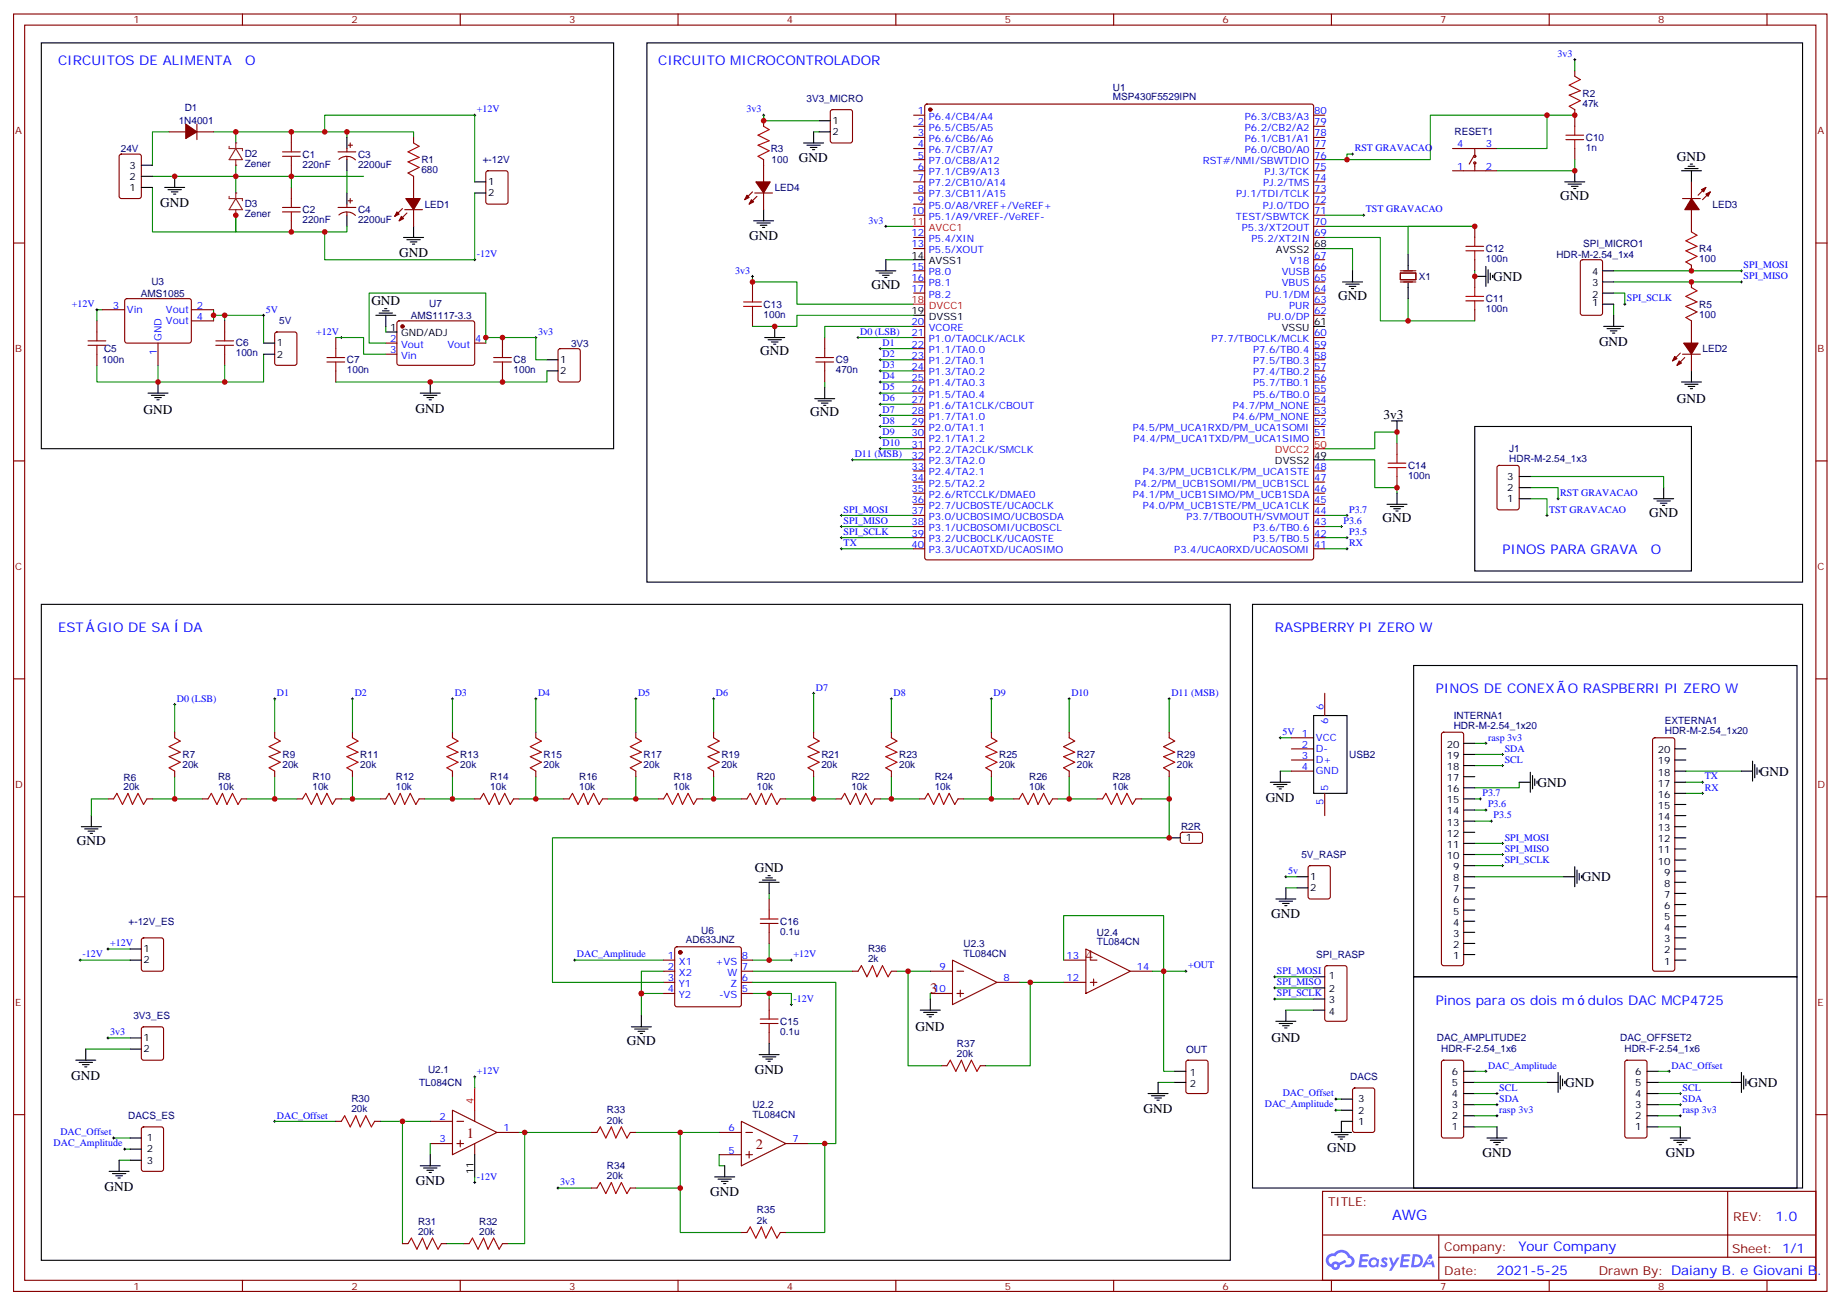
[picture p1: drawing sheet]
<svg xmlns="http://www.w3.org/2000/svg" width="584mm" height="414mm" viewBox="0 0 584 414" stroke-linecap="round" stroke-linejoin="round" font-family="sans-serif">
<defs><g id="words">
<g font-size="4.6" fill="#800">
<text x="344.7" y="304.7">4</text>
<text x="295.3" y="315.2">3</text>
<text x="148.2" y="361.1">1</text>
<text x="240" y="364.6">2</text>
</g>
<text font-size="4.6" fill="#00f" x="442" y="387.1">AWG</text>
<g font-size="4.2" fill="#00f">
<text x="18.4" y="20.7">CIRCUITOS DE ALIMENTA</text>
<text x="77.8" y="20.7">O</text>
<text x="208.9" y="20.7">CIRCUITO MICROCONTROLADOR</text>
<text x="477" y="175.9">PINOS PARA GRAVA</text>
<text x="524.1" y="175.9">O</text>
<text x="18.4" y="200.6">EST</text>
<text x="30.8" y="200.6">GIO DE SA</text>
<text x="58.1" y="200.6">DA</text>
<text x="404.7" y="200.6">RASPBERRY PI ZERO W</text>
<text x="455.9" y="220">PINOS DE CONEX</text>
<text x="497.7" y="220">O RASPBERRI PI ZERO W</text>
<text x="455.9" y="318.8">Pinos para os dois m</text>
<text x="504.2" y="318.8">dulos DAC MCP4725</text>
<text x="563.7" y="387.3">1.0</text>
<text x="482.1" y="396.9">Your Company</text>
<text x="475.1" y="404.7">2021-5-25</text>
</g>
<g font-size="4.2">
<text x="253.7" y="51.5">GND</text>
<text x="532.4" y="51">GND</text>
<text x="50.9" y="65.5">GND</text>
<text x="495.4" y="63.4">GND</text>
<text x="237.8" y="76.1">GND</text>
<text x="126.7" y="81.4">GND</text>
<text x="474" y="89.1">GND</text>
<text x="276.6" y="91.6">GND</text>
<text x="424.8" y="95.1">GND</text>
<text x="117.9" y="96.9">GND</text>
<text x="241.4" y="112.7">GND</text>
<text x="507.7" y="109.7">GND</text>
<text x="45.6" y="131.4">GND</text>
<text x="131.9" y="130.9">GND</text>
<text x="532.4" y="127.9">GND</text>
<text x="257.2" y="132.2">GND</text>
<text x="439.3" y="132.9">3v3</text>
<text x="438.9" y="165.7">GND</text>
<text x="523.6" y="163.9">GND</text>
<text x="488.1" y="249.6">GND</text>
<text x="558.7" y="246.1">GND</text>
<text x="401.8" y="254.4">GND</text>
<text x="24.4" y="268">GND</text>
<text x="239.6" y="276.8">GND</text>
<text x="502.2" y="279.6">GND</text>
<text x="403.6" y="291.4">GND</text>
<text x="290.7" y="327.2">GND</text>
<text x="199" y="331.5">GND</text>
<text x="403.6" y="330.7">GND</text>
<text x="239.6" y="340.6">GND</text>
<text x="22.6" y="342.6">GND</text>
<text x="497" y="344.9">GND</text>
<text x="555.2" y="344.9">GND</text>
<text x="363.1" y="353.1">GND</text>
<text x="421.4" y="365.5">GND</text>
<text x="470.7" y="367.1">GND</text>
<text x="528.9" y="367.1">GND</text>
<text x="33.2" y="377.9">GND</text>
<text x="132" y="376">GND</text>
<text x="225.5" y="379.5">GND</text>
</g>
<g font-size="3.9" fill="#800">
<text x="421.6" y="382.6">TITLE:</text>
<text x="550.3" y="387.3">REV:</text>
<text x="458.5" y="396.8">Company:</text>
<text x="549.9" y="397.4">Sheet: 1/1</text>
<text x="458.5" y="404.5">Date:</text>
<text x="507.6" y="404.6">Drawn By: Daiany B. e Giovani B.</text>
</g>
<g font-size="3.2" fill="#800">
<text x="42.4" y="7.4">1</text>
<text x="111.5" y="7.4">2</text>
<text x="180.7" y="7.4">3</text>
<text x="249.8" y="7.4">4</text>
<text x="319" y="7.4">5</text>
<text x="388.1" y="7.4">6</text>
<text x="457.3" y="7.4">7</text>
<text x="526.4" y="7.4">8</text>
<text x="4.8" y="42.5">A</text>
<text x="577" y="42.5">A</text>
<text x="4.8" y="111.7">B</text>
<text x="577" y="111.7">B</text>
<text x="4.8" y="180.8">C</text>
<text x="577" y="180.8">C</text>
<text x="4.8" y="250">D</text>
<text x="577" y="250">D</text>
<text x="4.8" y="319.1">E</text>
<text x="577" y="319.1">E</text>
<text x="42.4" y="409.3">1</text>
<text x="111.5" y="409.3">2</text>
<text x="180.7" y="409.3">3</text>
<text x="249.8" y="409.3">4</text>
<text x="319" y="409.3">5</text>
<text x="388.1" y="409.3">6</text>
<text x="457.3" y="409.3">7</text>
<text x="526.4" y="409.3">8</text>
</g>
<g font-size="3.2" fill="#00f">
<text x="494.5" y="18">3v3</text>
<text x="151.4" y="35.7">+12V</text>
<text x="237" y="35.7">3v3</text>
<text x="291.4" y="36.2">1</text>
<text x="291.4" y="39.7">2</text>
<text x="294.9" y="38">P6.4/CB4/A4</text>
<text x="294.9" y="41.5">P6.5/CB5/A5</text>
<text x="395.2" y="41.5">P6.2/CB2/A2</text>
<text x="395.2" y="38">P6.3/CB3/A3</text>
<text x="417.2" y="39.7">79</text>
<text x="417.2" y="36.2">80</text>
<text x="291.4" y="43.3">3</text>
<text x="291.4" y="46.8">4</text>
<text x="294.9" y="45">P6.6/CB6/A6</text>
<text x="395.2" y="45">P6.1/CB1/A1</text>
<text x="417.2" y="46.8">77</text>
<text x="417.2" y="43.3">78</text>
<text x="462.7" y="46.8">4</text>
<text x="471.7" y="46.8">3</text>
<text x="291.4" y="50.3">5</text>
<text x="291.4" y="53.8">6</text>
<text x="294.9" y="48.5">P6.7/CB7/A7</text>
<text x="294.9" y="52.1">P7.0/CB8/A12</text>
<text x="381.8" y="52.1">RST#/NMI/SBWTDIO</text>
<text x="395.2" y="48.5">P6.0/CB0/A0</text>
<text x="417.2" y="53.8">75</text>
<text x="417.2" y="50.3">76</text>
<text x="430.1" y="48">RST GRAVACAO</text>
<text x="462.7" y="53.8">1</text>
<text x="471.7" y="53.8">2</text>
<text x="291.4" y="57.4">7</text>
<text x="294.9" y="55.6">P7.1/CB9/A13</text>
<text x="294.9" y="59.1">P7.2/CB10/A14</text>
<text x="401" y="59.1">PJ.2/TMS</text>
<text x="401.4" y="55.6">PJ.3/TCK</text>
<text x="417.2" y="57.4">74</text>
<text x="291.4" y="60.9">8</text>
<text x="291.4" y="64.4">9</text>
<text x="294.9" y="62.7">P7.3/CB11/A15</text>
<text x="392.5" y="62.7">PJ.1/TDI/TCLK</text>
<text x="417.2" y="64.4">72</text>
<text x="417.2" y="60.9">73</text>
<text x="275.8" y="70.9">3v3</text>
<text x="289.4" y="67.9">10</text>
<text x="294.9" y="66.2">P5.0/A8/VREF+/VeREF+</text>
<text x="294.9" y="69.7">P5.1/A9/VREF-/VeREF-</text>
<text x="392.4" y="69.7">TEST/SBWTCK</text>
<text x="400.9" y="66.2">PJ.0/TDO</text>
<text x="417.2" y="71.5">70</text>
<text x="417.2" y="67.9">71</text>
<text x="433.6" y="67.4">TST GRAVACAO</text>
<text x="289.4" y="75">12</text>
<text x="294.9" y="76.8">P5.4/XIN</text>
<text x="394.3" y="73.2">P5.3/XT2OUT</text>
<text x="397.4" y="76.8">P5.2/XT2IN</text>
<text x="417.2" y="75">69</text>
<text x="151.4" y="81.5">-12V</text>
<text x="289.4" y="78.5">13</text>
<text x="294.9" y="80.3">P5.5/XOUT</text>
<text x="409.5" y="83.8">V18</text>
<text x="417.2" y="82.1">67</text>
<text x="233.4" y="86.8">3v3</text>
<text x="289.4" y="85.6">15</text>
<text x="289.4" y="89.1">16</text>
<text x="294.9" y="87.3">P8.0</text>
<text x="406.9" y="87.3">VUSB</text>
<text x="417.2" y="89.1">65</text>
<text x="417.2" y="85.6">66</text>
<text x="553.6" y="88.6">SPI_MISO</text>
<text x="553.6" y="85.1">SPI_MOSI</text>
<text x="289.4" y="92.6">17</text>
<text x="294.9" y="90.9">P8.1</text>
<text x="294.9" y="94.4">P8.2</text>
<text x="401.8" y="94.4">PU.1/DM</text>
<text x="406.9" y="90.9">VBUS</text>
<text x="417.2" y="92.6">64</text>
<text x="516.5" y="95.6">SPI_SCLK</text>
<text x="22.8" y="97.4">+12V</text>
<text x="35.8" y="97.9">3</text>
<text x="40.3" y="99.3">Vin</text>
<text x="52.7" y="99.3">Vout</text>
<text x="62.5" y="97.9">2</text>
<text x="62.5" y="101.5">4</text>
<text x="84.4" y="99.2">5V</text>
<text x="402.5" y="101.5">PU.0/DP</text>
<text x="409.3" y="97.9">PUR</text>
<text x="417.2" y="99.7">62</text>
<text x="417.2" y="96.2">63</text>
<text x="52.7" y="102.9">Vout</text>
<text x="100.4" y="106.2">+12V</text>
<text x="170.8" y="106.2">3v3</text>
<text x="273.1" y="106.2">D0 (LSB)</text>
<text x="289.4" y="103.2">20</text>
<text x="289.4" y="106.8">21</text>
<text x="294.9" y="105">VCORE</text>
<text x="417.2" y="106.8">60</text>
<text x="49.8" y="112.6" transform="rotate(-90 49.8 112.6)">1</text>
<text x="51.2" y="108.2" transform="rotate(-90 51.2 108.2)">GND</text>
<text x="123.8" y="108.5">2</text>
<text x="123.8" y="112">3</text>
<text x="127.3" y="110.3">Vout</text>
<text x="127.3" y="113.8">Vin</text>
<text x="142.1" y="110.3">Vout</text>
<text x="150.9" y="108.5">4</text>
<text x="280.2" y="113.3">D2</text>
<text x="280.2" y="109.7">D1</text>
<text x="289.4" y="110.3">22</text>
<text x="289.4" y="113.8">23</text>
<text x="294.9" y="108.5">P1.0/TA0CLK/ACLK</text>
<text x="294.9" y="112">P1.1/TA0.0</text>
<text x="384.6" y="108.5">P7.7/TB0CLK/MCLK</text>
<text x="397.9" y="112">P7.6/TB0.4</text>
<text x="417.2" y="113.8">58</text>
<text x="417.2" y="110.3">59</text>
<text x="280.2" y="116.8">D3</text>
<text x="289.4" y="117.3">24</text>
<text x="294.9" y="115.6">P1.2/TA0.1</text>
<text x="294.9" y="119.1">P1.3/TA0.2</text>
<text x="397.9" y="119.1">P7.4/TB0.2</text>
<text x="397.9" y="115.6">P7.5/TB0.3</text>
<text x="417.2" y="117.3">57</text>
<text x="280.2" y="123.9">D5</text>
<text x="280.2" y="120.3">D4</text>
<text x="289.4" y="120.9">25</text>
<text x="289.4" y="124.4">26</text>
<text x="294.9" y="122.6">P1.4/TA0.3</text>
<text x="397.9" y="122.6">P5.7/TB0.1</text>
<text x="417.2" y="124.4">55</text>
<text x="417.2" y="120.9">56</text>
<text x="280.2" y="130.9">D7</text>
<text x="280.2" y="127.4">D6</text>
<text x="289.4" y="127.9">27</text>
<text x="289.4" y="131.4">28</text>
<text x="294.9" y="126.2">P1.5/TA0.4</text>
<text x="294.9" y="129.7">P1.6/TA1CLK/CBOUT</text>
<text x="391.4" y="129.7">P4.7/PM_NONE</text>
<text x="397.9" y="126.2">P5.6/TB0.0</text>
<text x="417.2" y="131.4">53</text>
<text x="417.2" y="127.9">54</text>
<text x="280.2" y="138">D9</text>
<text x="280.2" y="134.4">D8</text>
<text x="289.4" y="135">29</text>
<text x="294.9" y="133.2">P1.7/TA1.0</text>
<text x="294.9" y="136.7">P2.0/TA1.1</text>
<text x="359.6" y="136.7">P4.5/PM_UCA1RXD/PM_UCA1SOMI</text>
<text x="391.4" y="133.2">P4.6/PM_NONE</text>
<text x="417.2" y="135">52</text>
<text x="280.2" y="141.5">D10</text>
<text x="289.4" y="138.5">30</text>
<text x="289.4" y="142">31</text>
<text x="294.9" y="140.3">P2.1/TA1.2</text>
<text x="294.9" y="143.8">P2.2/TA2CLK/SMCLK</text>
<text x="359.9" y="140.3">P4.4/PM_UCA1TXD/PM_UCA1SIMO</text>
<text x="417.2" y="138.5">51</text>
<text x="271.4" y="145">D11 (MSB)</text>
<text x="289.4" y="145.6">32</text>
<text x="289.4" y="149.1">33</text>
<text x="294.9" y="147.3">P2.3/TA2.0</text>
<text x="417.2" y="149.1">48</text>
<text x="289.4" y="152.6">34</text>
<text x="294.9" y="150.8">P2.4/TA2.1</text>
<text x="294.9" y="154.4">P2.5/TA2.2</text>
<text x="360.3" y="154.4">P4.2/PM_UCB1SOMI/PM_UCB1SCL</text>
<text x="362.8" y="150.8">P4.3/PM_UCB1CLK/PM_UCA1STE</text>
<text x="417.2" y="152.6">47</text>
<text x="289.4" y="156.1">35</text>
<text x="289.4" y="159.7">36</text>
<text x="294.9" y="157.9">P2.6/RTCCLK/DMAE0</text>
<text x="294.9" y="161.4">P2.7/UCB0STE/UCA0CLK</text>
<text x="359.6" y="157.9">P4.1/PM_UCB1SIMO/PM_UCB1SDA</text>
<text x="362.8" y="161.4">P4.0/PM_UCB1STE/PM_UCA1CLK</text>
<text x="417.2" y="159.7">45</text>
<text x="417.2" y="156.1">46</text>
<text x="495.4" y="157.4">RST GRAVACAO</text>
<text x="267.8" y="166.2">SPI_MISO</text>
<text x="267.8" y="162.7">SPI_MOSI</text>
<text x="289.4" y="163.2">37</text>
<text x="289.4" y="166.7">38</text>
<text x="294.9" y="165">P3.0/UCB0SIMO/UCB0SDA</text>
<text x="376.7" y="165">P3.7/TB0OUTH/SVMOUT</text>
<text x="417.2" y="166.7">43</text>
<text x="417.2" y="163.2">44</text>
<text x="426.6" y="166.2">P3.6</text>
<text x="428.3" y="162.7">P3.7</text>
<text x="491.8" y="162.7">TST GRAVACAO</text>
<text x="267.8" y="173.2">TX</text>
<text x="267.8" y="169.7">SPI_SCLK</text>
<text x="289.4" y="170.3">39</text>
<text x="289.4" y="173.8">40</text>
<text x="294.9" y="168.5">P3.1/UCB0SOMI/UCB0SCL</text>
<text x="294.9" y="172">P3.2/UCB0CLK/UCA0STE</text>
<text x="397.9" y="172">P3.5/TB0.5</text>
<text x="397.9" y="168.5">P3.6/TB0.6</text>
<text x="417.2" y="173.8">41</text>
<text x="417.2" y="170.3">42</text>
<text x="428.3" y="169.7">P3.5</text>
<text x="428.3" y="173.2">RX</text>
<text x="294.9" y="175.5">P3.3/UCA0TXD/UCA0SIMO</text>
<text x="372.8" y="175.5">P3.4/UCA0RXD/UCA0SOMI</text>
<text x="87.9" y="220.9">D1</text>
<text x="112.6" y="220.9">D2</text>
<text x="144.4" y="220.9">D3</text>
<text x="170.8" y="220.9">D4</text>
<text x="202.6" y="220.9">D5</text>
<text x="227.3" y="220.9">D6</text>
<text x="259" y="219.1">D7</text>
<text x="283.7" y="220.9">D8</text>
<text x="315.5" y="220.9">D9</text>
<text x="340.1" y="220.9">D10</text>
<text x="371.9" y="220.9">D11 (MSB)</text>
<text x="56.2" y="222.6">D0 (LSB)</text>
<text x="420.2" y="225.3" transform="rotate(-90 420.2 225.3)">6</text>
<text x="407.2" y="233.2">5V 1</text>
<text x="421.6" y="229.8" transform="rotate(-90 421.6 229.8)">6</text>
<text x="413.3" y="237.3">2</text>
<text x="417.8" y="235.2">VCC</text>
<text x="417.8" y="238.7">D-</text>
<text x="472.4" y="235">rasp 3v3</text>
<text x="477.7" y="238.5">SDA</text>
<text x="413.3" y="240.8">3</text>
<text x="413.3" y="244.3">4</text>
<text x="417.8" y="242.2">D+</text>
<text x="417.8" y="245.7">GND</text>
<text x="477.7" y="242">SCL</text>
<text x="421.6" y="251" transform="rotate(-90 421.6 251)">5</text>
<text x="541.2" y="247.3">TX</text>
<text x="541.2" y="250.9">RX</text>
<text x="420.2" y="255.5" transform="rotate(-90 420.2 255.5)">5</text>
<text x="470.7" y="252.6">P3.7</text>
<text x="472.4" y="256.2">P3.6</text>
<text x="474.2" y="259.7">P3.5</text>
<text x="477.7" y="266.7">SPI_MOSI</text>
<text x="477.7" y="273.8">SPI_SCLK</text>
<text x="477.7" y="270.3">SPI_MISO</text>
<text x="408.9" y="277.3">5v</text>
<text x="26.2" y="303.8">-12V</text>
<text x="35" y="300.2">+12V</text>
<text x="183.2" y="303.8">DAC_Amplitude</text>
<text x="212" y="304.3">1</text>
<text x="235.5" y="304.3">8</text>
<text x="252" y="303.8">+12V</text>
<text x="338.6" y="304.3">13</text>
<text x="212" y="307.8">2</text>
<text x="212" y="311.4">3</text>
<text x="215.5" y="306.1">X1</text>
<text x="215.5" y="309.6">X2</text>
<text x="227.1" y="306.1">+VS</text>
<text x="230.9" y="309.6">W</text>
<text x="235.5" y="311.4">6</text>
<text x="235.5" y="307.8">7</text>
<text x="298.3" y="307.8">9</text>
<text x="318.6" y="311.4">8</text>
<text x="338.6" y="311.4">12</text>
<text x="361" y="307.8">14</text>
<text x="377.2" y="307.3">+OUT</text>
<text x="405.4" y="309.1">SPI_MOSI</text>
<text x="212" y="314.9">4</text>
<text x="215.5" y="313.1">Y1</text>
<text x="215.5" y="316.7">Y2</text>
<text x="228.3" y="316.7">-VS</text>
<text x="231.9" y="313.1">Z</text>
<text x="235.5" y="314.9">5</text>
<text x="252" y="317.9">-12V</text>
<text x="296.3" y="314.9">10</text>
<text x="405.4" y="312.6">SPI_MISO</text>
<text x="405.4" y="316.1">SPI_SCLK</text>
<text x="35" y="328.5">3v3</text>
<text x="151.4" y="340.8">+12V</text>
<text x="472.4" y="339.1">DAC_Amplitude</text>
<text x="530.6" y="339.1">DAC_Offset</text>
<text x="407.2" y="347.9">DAC_Offset</text>
<text x="476" y="346.1">SCL</text>
<text x="534.2" y="346.1">SCL</text>
<text x="401.6" y="351.4">DAC_Amplitude</text>
<text x="476" y="349.6">SDA</text>
<text x="476" y="353.2">rasp 3v3</text>
<text x="534.2" y="349.6">SDA</text>
<text x="534.2" y="353.2">rasp 3v3</text>
<text x="87.9" y="354.9">DAC_Offset</text>
<text x="139.5" y="355.5">2</text>
<text x="159.9" y="359">1</text>
<text x="231.2" y="359">6</text>
<text x="17" y="363.7">DAC_Amplitude</text>
<text x="19.2" y="360.2">DAC_Offset</text>
<text x="139.5" y="362.5">3</text>
<text x="251.6" y="362.5">7</text>
<text x="231.2" y="366">5</text>
<text x="151.4" y="374.3">-12V</text>
<text x="177.9" y="376.1">3v3</text>
</g>
<g font-size="3.2" fill="#000080">
<text x="353.3" y="28.9">U1</text>
<text x="58.6" y="35.1">D1</text>
<text x="256" y="32.4">3V3_MICRO</text>
<text x="353.3" y="31.8">MSP430F5529IPN</text>
<text x="502.4" y="33.8">47k</text>
<text x="502.4" y="30.6">R2</text>
<text x="56.7" y="39.5">1N4001</text>
<text x="461.8" y="43">RESET1</text>
<text x="503.5" y="47.9">1n</text>
<text x="503.5" y="44.8">C10</text>
<text x="38.4" y="48.3">24V</text>
<text x="77.7" y="53.1">Zener</text>
<text x="77.7" y="50">D2</text>
<text x="96" y="53.3">220nF</text>
<text x="96" y="50">C1</text>
<text x="113.7" y="53.2">2200uF</text>
<text x="113.7" y="50.1">C3</text>
<text x="133.8" y="51.8">R1</text>
<text x="153.3" y="51.8">+-12V</text>
<text x="244.7" y="48.3">R3</text>
<text x="245" y="51.8">100</text>
<text x="133.8" y="55">680</text>
<text x="77.7" y="65.8">D3</text>
<text x="134.8" y="65.9">LED1</text>
<text x="246" y="60.6">LED4</text>
<text x="543.7" y="65.9">LED3</text>
<text x="77.7" y="69">Zener</text>
<text x="96" y="70.9">220nF</text>
<text x="96" y="67.7">C2</text>
<text x="113.7" y="70.8">2200uF</text>
<text x="113.7" y="67.7">C4</text>
<text x="471.7" y="83.2">100n</text>
<text x="471.7" y="80.1">C12</text>
<text x="494.1" y="81.8">HDR-M-2.54_1x4</text>
<text x="502.6" y="78.3">SPI_MICRO1</text>
<text x="539.5" y="83.2">100</text>
<text x="539.5" y="80.1">R4</text>
<text x="450.5" y="88.8">X1</text>
<text x="44.7" y="94.1">AMS1085</text>
<text x="48.1" y="90.3">U3</text>
<text x="471.7" y="95.9">C11</text>
<text x="130.4" y="101.2">AMS1117-3.3</text>
<text x="136.3" y="97.4">U7</text>
<text x="242.4" y="100.8">100n</text>
<text x="242.4" y="97.7">C13</text>
<text x="471.7" y="99.1">100n</text>
<text x="539.5" y="100.8">100</text>
<text x="539.5" y="97.7">R5</text>
<text x="88.7" y="103">5V</text>
<text x="33" y="111.8">C5</text>
<text x="74.9" y="113.1">100n</text>
<text x="74.9" y="109.9">C6</text>
<text x="181.3" y="110">3V3</text>
<text x="540.5" y="111.8">LED2</text>
<text x="32.4" y="115.3">100n</text>
<text x="110.1" y="118.4">100n</text>
<text x="110.1" y="115.2">C7</text>
<text x="163.1" y="118.4">100n</text>
<text x="163.1" y="115.2">C8</text>
<text x="265.4" y="118.5">470n</text>
<text x="265.4" y="115.3">C9</text>
<text x="479.2" y="143.4">J1</text>
<text x="447" y="148.9">C14</text>
<text x="479.2" y="146.6">HDR-M-2.54_1x3</text>
<text x="447" y="152">100n</text>
<text x="461.5" y="231.3">HDR-M-2.54_1x20</text>
<text x="461.5" y="228.1">INTERNA1</text>
<text x="528.6" y="233">HDR-M-2.54_1x20</text>
<text x="528.6" y="229.9">EXTERNA1</text>
<text x="57.9" y="243.7">20k</text>
<text x="57.9" y="240.5">R7</text>
<text x="89.7" y="243.7">20k</text>
<text x="89.7" y="240.5">R9</text>
<text x="114.4" y="243.7">20k</text>
<text x="114.4" y="240.5">R11</text>
<text x="146.1" y="243.7">20k</text>
<text x="146.1" y="240.5">R13</text>
<text x="172.6" y="243.7">20k</text>
<text x="172.6" y="240.5">R15</text>
<text x="204.3" y="243.7">20k</text>
<text x="204.3" y="240.5">R17</text>
<text x="229" y="243.7">20k</text>
<text x="229" y="240.5">R19</text>
<text x="260.8" y="243.7">20k</text>
<text x="260.8" y="240.5">R21</text>
<text x="285.5" y="243.7">20k</text>
<text x="285.5" y="240.5">R23</text>
<text x="317.2" y="243.7">20k</text>
<text x="317.2" y="240.5">R25</text>
<text x="341.9" y="243.7">20k</text>
<text x="341.9" y="240.5">R27</text>
<text x="373.7" y="243.7">20k</text>
<text x="373.7" y="240.5">R29</text>
<text x="428.3" y="240.5">USB2</text>
<text x="39.2" y="250.7">20k</text>
<text x="39.2" y="247.7">R6</text>
<text x="69.2" y="250.7">10k</text>
<text x="69.2" y="247.5">R8</text>
<text x="99.2" y="250.7">10k</text>
<text x="99.2" y="247.5">R10</text>
<text x="125.7" y="250.7">10k</text>
<text x="125.7" y="247.5">R12</text>
<text x="155.7" y="250.7">10k</text>
<text x="155.7" y="247.5">R14</text>
<text x="183.9" y="250.7">10k</text>
<text x="183.9" y="247.5">R16</text>
<text x="213.9" y="250.7">10k</text>
<text x="213.9" y="247.5">R18</text>
<text x="240.3" y="250.7">10k</text>
<text x="240.3" y="247.5">R20</text>
<text x="270.3" y="250.7">10k</text>
<text x="270.3" y="247.5">R22</text>
<text x="296.8" y="250.7">10k</text>
<text x="296.8" y="247.5">R24</text>
<text x="326.8" y="250.7">10k</text>
<text x="326.8" y="247.5">R26</text>
<text x="353.2" y="250.7">10k</text>
<text x="353.2" y="247.5">R28</text>
<text x="375" y="263.5">R2R</text>
<text x="413.2" y="272.3">5V_RASP</text>
<text x="40.8" y="293.4">+-12V_ES</text>
<text x="247.7" y="293.5">C16</text>
<text x="217.7" y="299.4">AD633JNZ</text>
<text x="222.6" y="296.2">U6</text>
<text x="247.7" y="296.6">0.1u</text>
<text x="348.2" y="300">TL084CN</text>
<text x="348.2" y="296.9">U2.4</text>
<text x="275.6" y="305.4">2k</text>
<text x="275.6" y="302.1">R36</text>
<text x="305.9" y="303.5">TL084CN</text>
<text x="305.9" y="300.4">U2.3</text>
<text x="417.8" y="304">SPI_RASP</text>
<text x="42.4" y="323.5">3V3_ES</text>
<text x="247.7" y="328.4">0.1u</text>
<text x="247.7" y="325.2">C15</text>
<text x="303.8" y="335.4">20k</text>
<text x="303.8" y="332.1">R37</text>
<text x="376.5" y="334">OUT</text>
<text x="456.2" y="330.4">DAC_AMPLITUDE2</text>
<text x="457.5" y="333.9">HDR-F-2.54_1x6</text>
<text x="514.4" y="330.4">DAC_OFFSET2</text>
<text x="515.7" y="333.9">HDR-F-2.54_1x6</text>
<text x="135.9" y="340.3">U2.1</text>
<text x="133.1" y="344.6">TL084CN</text>
<text x="428.6" y="342.8">DACS</text>
<text x="111.6" y="353">20k</text>
<text x="111.6" y="349.8">R30</text>
<text x="192.7" y="353.3">R33</text>
<text x="238.9" y="351.5">U2.2</text>
<text x="40.7" y="355.2">DACS_ES</text>
<text x="192.7" y="356.5">20k</text>
<text x="238.9" y="354.7">TL084CN</text>
<text x="192.7" y="370.9">R34</text>
<text x="192.7" y="374.2">20k</text>
<text x="132.7" y="388.6">R31</text>
<text x="152.1" y="388.6">R32</text>
<text x="240.3" y="388.3">2k</text>
<text x="240.3" y="385">R35</text>
<text x="132.7" y="391.8">20k</text>
<text x="152.1" y="391.8">20k</text>
</g>
<g font-size="3.2">
<text x="264.3" y="39.4">1</text>
<text x="264.3" y="42.9">2</text>
<text x="41.1" y="53.5">3</text>
<text x="41.1" y="57">2</text>
<text x="154.9" y="58.8">1</text>
<text x="41.1" y="60.5">1</text>
<text x="154.9" y="62.3">2</text>
<text x="289.4" y="82.1">14</text>
<text x="294.9" y="83.8">AVSS1</text>
<text x="405.1" y="80.3">AVSS2</text>
<text x="417.2" y="78.5">68</text>
<text x="505.5" y="87.3">4</text>
<text x="505.5" y="94.4">2</text>
<text x="505.5" y="90.9">3</text>
<text x="289.4" y="99.7">19</text>
<text x="294.9" y="101.5">DVSS1</text>
<text x="505.5" y="97.2">1</text>
<text x="123.8" y="105">1</text>
<text x="127.3" y="106.8">GND/ADJ</text>
<text x="406.9" y="105">VSSU</text>
<text x="417.2" y="103.2">61</text>
<text x="87.9" y="109.9">1</text>
<text x="87.9" y="113.5">2</text>
<text x="177.9" y="115.2">1</text>
<text x="177.9" y="118.7">2</text>
<text x="404.8" y="147.3">DVSS2</text>
<text x="417.2" y="145.6">49</text>
<text x="478.5" y="152.3">3</text>
<text x="478.5" y="155.8">2</text>
<text x="478.5" y="159.3">1</text>
<text x="459.3" y="237.3">20</text>
<text x="526.4" y="239">20</text>
<text x="459.3" y="244.3">18</text>
<text x="459.3" y="240.8">19</text>
<text x="526.4" y="242.6">19</text>
<text x="459.3" y="251.4">16</text>
<text x="459.3" y="247.9">17</text>
<text x="526.4" y="249.6">17</text>
<text x="526.4" y="246.1">18</text>
<text x="459.3" y="254.9">15</text>
<text x="526.4" y="256.7">15</text>
<text x="526.4" y="253.2">16</text>
<text x="459.3" y="262">13</text>
<text x="459.3" y="258.4">14</text>
<text x="526.4" y="263.7">13</text>
<text x="526.4" y="260.2">14</text>
<text x="376.5" y="266.9">1</text>
<text x="459.3" y="269">11</text>
<text x="459.3" y="265.5">12</text>
<text x="526.4" y="267.3">12</text>
<text x="459.3" y="272.6">10</text>
<text x="526.4" y="274.3">10</text>
<text x="526.4" y="270.8">11</text>
<text x="416" y="279.3">1</text>
<text x="461.4" y="279.6">8</text>
<text x="461.4" y="276.1">9</text>
<text x="528.4" y="281.4">8</text>
<text x="528.4" y="277.8">9</text>
<text x="416" y="282.8">2</text>
<text x="461.4" y="286.7">6</text>
<text x="461.4" y="283.1">7</text>
<text x="528.4" y="284.9">7</text>
<text x="461.4" y="293.7">4</text>
<text x="461.4" y="290.2">5</text>
<text x="528.4" y="292">5</text>
<text x="528.4" y="288.4">6</text>
<text x="461.4" y="297.3">3</text>
<text x="528.4" y="299">3</text>
<text x="528.4" y="295.5">4</text>
<text x="45.6" y="302.2">1</text>
<text x="45.6" y="305.7">2</text>
<text x="461.4" y="304.3">1</text>
<text x="461.4" y="300.8">2</text>
<text x="528.4" y="302.5">2</text>
<text x="421.9" y="310.7">1</text>
<text x="528.4" y="306.1">1</text>
<text x="421.9" y="314.9">2</text>
<text x="421.9" y="318.4">3</text>
<text x="421.9" y="321.9">4</text>
<text x="45.6" y="330.4">1</text>
<text x="45.6" y="333.9">2</text>
<text x="377.8" y="341.3">1</text>
<text x="460.9" y="341">6</text>
<text x="519.1" y="341">6</text>
<text x="377.8" y="344.9">2</text>
<text x="460.9" y="344.5">5</text>
<text x="519.1" y="344.5">5</text>
<text x="431.2" y="349.8">3</text>
<text x="431.2" y="353.3">2</text>
<text x="460.9" y="351.6">3</text>
<text x="460.9" y="348.1">4</text>
<text x="519.1" y="351.6">3</text>
<text x="519.1" y="348.1">4</text>
<text x="431.2" y="356.9">1</text>
<text x="460.9" y="358.6">1</text>
<text x="460.9" y="355.1">2</text>
<text x="519.1" y="358.6">1</text>
<text x="519.1" y="355.1">2</text>
<text x="46.6" y="362.2">1</text>
<text x="46.6" y="365.7">2</text>
<text x="46.6" y="369.2">3</text>
<text x="150.4" y="372.5" transform="rotate(-90 150.4 372.5)">11</text>
</g>
<g font-size="3.2" fill="#f00">
<text x="289.4" y="71.5">11</text>
<text x="294.9" y="73.2">AVCC1</text>
<text x="289.4" y="96.2">18</text>
<text x="294.9" y="97.9">DVCC1</text>
<text x="404.7" y="143.8">DVCC2</text>
<text x="417.2" y="142">50</text>
<text x="150.4" y="350.2" transform="rotate(-90 150.4 350.2)">4</text>
</g>
</g></defs>
<g fill="none" stroke="#870000" stroke-width=".35">
<path d="M4.3 4.4h575.7v405.4h-575.7zM7.8 8h568.7v398.3h-568.7zM77 4.4v3.6M146.1 4.4v3.6M215.3 4.4v3.6M284.4 4.4v3.6M353.6 4.4v3.6M422.7 4.4v3.6M491.8 4.4v3.6M561 4.4v3.6M4.3 77.1h3.5M576.5 77.1h3.5"/>
<path d="M4.3 146.3h3.5M576.5 146.3h3.5M4.3 215.4h3.5M576.5 215.4h3.5M4.3 284.6h3.5M576.5 284.6h3.5M4.3 353.7h3.5M576.5 353.7h3.5M419.9 378h156.6v28.3h-156.6zM548.5 378.1v20.8M419.9 391.9h156.5M456.8 398.9h119.6"/>
<path d="M456.8 391.9v14.1M77 406.3v3.5M146.1 406.3v3.5M215.3 406.3v3.5M284.4 406.3v3.5M353.6 406.3v3.5M422.7 406.3v3.5M491.8 406.3v3.5M561 406.3v3.5"/>
</g>
<g fill="#5487ff">
<path d="M438.9 399.2a1.22 1.22 0 0 1 1.7 .3l-.4 .6a.47 .47 0 0 0-.4-.5 .47 .47 0 0 0-.5 .2l.2 .3a1.14 1.14 0 0 1 .8 1.7 1.14 1.14 0 0 1-1.9 0l-.2-.2 .4-.5 .8 .4a.29 .29 0 0 0 .3-.3 .29 .29 0 0 0-.3-.3 1.04 1.04 0 0 1-.5-1.7z"/>
<path d="M431.9 398h2.3l.4 .1-.2 .6h-1.8l-.1 .9h1.5l.3 .3-.4 .4h-1.5l-.2 1.1h1.7l.2 .4-.2 .3h-2.6z"/>
<path d="M445 398l2.7 .1-.1 .6h-1.9l-.1 .9h1.5l.4 .3-.4 .4h-1.6l-.2 1.1h1.8l.2 .4-.2 .3h-2.7z"/>
<path d="M453.8 398h.7l.3 1.2-.6 .3a.69 .69 0 0 0-1 .3 .69 .69 0 0 0 .4 1 .69 .69 0 0 0 .9-.6l.5-.3 .5 2.2h-.7l-.3-.9h-1.7l-.5 .9h-.9z"/>
<path d="M441 399h.8l.6 1.9 1.1-1.9h.8l-2.5 4.2h-.8l.9-1.5z"/>
<path d="M448.6 398l-.6 4.1h1.3a2.11 2.11 0 0 0 2.5-2.1 2.11 2.11 0 0 0-2.6-2zM449.3 398.7a1.43 1.43 0 0 1 1.6 1.6 1.43 1.43 0 0 1-2 1.1z"/>
<path d="M434.9 399.6a1.54 1.54 0 0 0-.1 2.1 1.54 1.54 0 0 0 2.1 .2l.7 .2 .2-2.3-.5-.3a1.49 1.49 0 0 0-2.4 .1zM435.1 400.6a.95 .95 0 0 1 1.9 0 .95 .95 0 0 1-1.9 0z"/>
<path d="M421.6 398.3a2.18 2.18 0 0 0 1 3.8 1.44 1.44 0 0 0 1.7 .9 1.44 1.44 0 0 0 1.1-1.5l2-1-.4-.7-1.9 .9a1.47 1.47 0 0 0-2.4 .5 1.39 1.39 0 0 1-.7-2 1.39 1.39 0 0 1 2-.5 2.12 2.12 0 0 1 2.2-1.3 2.12 2.12 0 0 1 1.8 1.7 1.14 1.14 0 0 1 1.1 1.4 1.14 1.14 0 0 1-1.6 .8 .43 .43 0 0 0-.5 .3 .43 .43 0 0 0 .4 .5 1.98 1.98 0 0 0 2.5-1.2 1.98 1.98 0 0 0-1.3-2.5 3.1 3.1 0 0 0-5.2-.7l-.9 .1zM423.5 401.6a.54 .54 0 0 1 1 0 .54 .54 0 0 1-1 0z"/>
<circle cx="453.8" cy="400.1" r=".26"/>
</g>
<g fill="none" stroke="#008700" stroke-width=".35">
<path d="M48.4 59.5v14.1h26.5v-5.3v5.3h35.2v-1.8M48.4 56h67M53.7 41.8h-5.3v10.6M67.8 41.8h7.1v3.6M74.9 41.8h35.2v1.8M74.9 52.4v8.8M110.1 41.8h21.2v1.8M110.1 54.2v7M32.5 98.3h-1.7v3.5M67.8 98.3v3.5M30.8 115.9v5.3h19.4v-5.3M67.8 100h3.5v1.8"/>
<path d="M71.3 100h12.4v8.9M83.7 112.4v8.8h-33.5"/>
</g>
<g fill="none" stroke="#870000" stroke-width=".35">
<path d="M107.3 48.2h5.7M107.6 50.6a3.8 3.8 0 0 1 5.2 .1M110.1 47.1v1.1M110.1 49.6v1.1M110.5 46.1h1.4M111.2 45.4v1.4M131.3 43.6v1.8M131.3 56v7M107.3 65.8h5.7M107.6 68.2a3.8 3.8 0 0 1 5.2 .2M110.1 64.8v1M110.1 67.2v1.1"/>
<path d="M110.5 63.7h1.4M111.2 63v1.4M127.8 66.2l-2.5 2.5M128.5 66.5h5.6M129.2 67.6l-2.5 2.5M131.3 66.5v5.3M32.5 98.3h7.1M39.8 95l.5-.2h20l.4 .7v12.9l-.7 .5-20-.1-.4-.6v-12.7zM60.7 98.3h7.1M50.2 108.9v7M60.7 101.8h7.1"/>
</g>
<g fill="none" stroke="#000" stroke-width=".35">
<path d="M52.3 59.5h6.3M55.5 56v3.5M110.1 43.6v3.5M110.1 50.7v3.5M53.3 60.2h4.3M54.4 60.9h2.1M55.1 61.6h.7M110.1 61.2v3.6M110.1 68.3v3.5M128.1 75.4h6.4M129.2 76.1h4.2M130.2 76.8h2.2"/>
<path d="M131 77.5h.7M131.3 71.8v3.6"/>
</g>
<g fill="#870000" stroke="#870000" stroke-width=".35">
<path d="M127.4 68.7l.7 .7-1.4 .7z"/>
<path d="M126 67.2l.7 .7-1.4 .8z"/>
<path d="M128.8 63h4.6l-2.1 3.5z"/>
</g>
<path d="M131.3 45.4l1.8 1-3.6 1.8 3.6 1.8-3.6 1.4 3.6 1.7-3.6 1.8 1.8 1.1" fill="none" stroke="#a10000" stroke-width=".35"/>
<path d="M72.7 62.3v.7h4.3v.7M74.9 63l2.1 3.5h-4.3zM74.9 61.2v1.8M74.9 66.5v1.8" fill="none" stroke="#8c2424" stroke-width=".35"/>
<g fill="#8c2424">
<circle cx="74.9" cy="68.3" r=".18"/>
<circle cx="74.9" cy="61.2" r=".18"/>
</g>
<path d="M72.7 46.4v.7h4.3v.7M74.9 47.1l2.1 3.6h-4.3zM74.9 45.4v1.7M74.9 50.7v1.7" fill="none" stroke="#8c2424" stroke-width=".35"/>
<g fill="#8c2424">
<circle cx="74.9" cy="52.4" r=".18"/>
<circle cx="74.9" cy="45.4" r=".18"/>
</g>
<g fill="none" stroke="#870000" stroke-width=".35">
<path d="M62.5 39.4v4.9M242.4 38.3v1.8M263.8 35l.5-.2h5.6l.7 .4 .1 9.5-.5 .6-5.9 .1-.6-.5-.1-9.4zM290.1 36.5h3.5M293.8 33.2l.5-.2h122l.5 .2 .3 .5v143.3l-.3 .5-.5 .2h-122l-.5-.3-.2-.4v-143.3zM417.1 36.5h3.5M500 22.4v1.8M500 34.8v5.3M38.1 49.1l.4-.2h5.7l.6 .4 .1 13-.5 .7h-5.9l-.6-.5-.1-12.9zM53.7 41.8h5.3M62.5 41.8h5.3M92.5 41.8v3.6"/>
<path d="M92.5 52.4v3.6M92.5 59.5v3.5M154.5 54.4l.4-.2h5.7l.6 .4 .1 9.5-.5 .6-5.9 .1-.6-.5-.1-9.4zM242.4 50.7v7M290.1 47.1h3.5M290.1 54.2h3.5M290.1 40.1h3.5M290.1 43.6h3.5M290.1 50.7h3.5M290.1 57.7h3.5M417.1 47.1h3.5M417.1 54.2h3.5"/>
<path d="M417.1 40.1h3.5M417.1 43.6h3.5M417.1 50.7h3.5M417.1 57.7h3.5M461.2 47.1h14.1M461.2 54.2h14.1M467.9 49.6l-1.5 2.5M468.2 47.1v2.5M468.2 51.7v2.5M500 47.1v3.6M537 57.7v5.3M541.6 59.5l-2.5 2.4"/>
<path d="M92.5 70.1v3.5M238.9 60.9l-2.5 2.5M239.6 61.2h5.7M240.3 62.3l-2.5 2.5M242.4 61.2v5.3M290.1 61.2h3.5M290.1 64.8h3.5M290.1 68.3h3.5M290.1 75.4h3.5M290.1 78.9h3.5M417.1 61.2h3.5M417.1 64.8h3.5"/>
<path d="M417.1 68.3h3.5M417.1 75.4h3.5M417.1 71.8h3.5M468.2 71.8v3.6M534.2 63h5.6M537 66.5v7.1M543 60.9l-2.5 2.5M238.9 89.5v3.5M290.1 89.5h3.5M290.1 85.9h3.5M290.1 93h3.5M417.1 89.5h3.5"/>
<path d="M417.1 85.9h3.5M417.1 93h3.5M417.1 96.5h3.5M417.1 82.4h3.5M444.6 86.6h4.9v2.2h-4.9zM444.6 89.5h4.9M444.6 85.9h4.9M468.2 82.4v3.5M468.2 87.7v3.5M468.2 98.3v3.5M502 82.6l.4-.2h5.7l.6 .4 .1 16.5-.5 .7h-5.9l-.6-.4-.1-16.5zM537 84.2v1.7"/>
<path d="M537 89.5v1.7M30.8 101.8v3.5M30.8 112.4v3.5M71.3 101.8v3.5M71.3 112.4v3.5M87.4 105.5l.5-.2h5.7l.6 .5 .1 9.4-.5 .7h-5.9l-.6-.4-.1-9.5zM106.6 107.1v3.5M106.6 117.7v3.5M122.5 108.9h3.5M122.5 112.4h3.5M126.2 102l.5-.2 23.6 .1 .4 .6-.1 13-.6 .4h-23.6l-.4-.7v-12.7zM150.7 108.9h3.5"/>
<path d="M159.5 107.1v3.5M159.5 117.7v3.5M177.4 110.8l.5-.2h5.6l.7 .5v9.4l-.4 .7h-5.9l-.7-.4v-9.5zM238.9 100v3.6M261.8 107.1v3.5M261.8 117.7v3.5M290.1 103.6h3.5M290.1 107.1h3.5M290.1 110.6h3.5M290.1 114.2h3.5M290.1 117.7h3.5M417.1 107.1h3.5"/>
<path d="M417.1 110.6h3.5M417.1 114.2h3.5M417.1 117.7h3.5M417.1 100h3.5M533.5 112l-2.5 2.5M534.2 112.4h5.6M534.9 113.5l-2.5 2.4M537 101.8v7.1M537 112.4v5.3M290.1 121.2h3.5M290.1 124.7h3.5M290.1 128.3h3.5"/>
<path d="M290.1 131.8h3.5M290.1 135.3h3.5M290.1 138.9h3.5M417.1 121.2h3.5M417.1 124.7h3.5M417.1 128.3h3.5M417.1 131.8h3.5M417.1 135.3h3.5M417.1 138.9h3.5M290.1 142.4h3.5M290.1 145.9h3.5M290.1 149.4h3.5"/>
<path d="M290.1 153h3.5M290.1 156.5h3.5M417.1 149.4h3.5M417.1 153h3.5M417.1 156.5h3.5M443.5 140.6v3.5M443.5 151.2v3.5M475.5 147.9l.5-.2h5.6l.7 .4v13l-.4 .6-5.9 .1-.7-.5v-12.9zM290.1 160h3.5M290.1 163.5h3.5M290.1 167.1h3.5M290.1 170.6h3.5"/>
<path d="M290.1 174.1h3.5M417.1 160h3.5M417.1 163.5h3.5M417.1 167.1h3.5M417.1 170.6h3.5M417.1 174.1h3.5M420.6 220v7M55.5 232.3v1.8M87.2 232.3v1.8M111.9 232.3v1.8M143.7 232.3v1.8M170.1 232.3v1.8"/>
<path d="M201.9 232.3v1.8M226.6 232.3v1.8M258.3 232.3v1.8M283 232.3v1.8M314.7 232.3v1.8M339.4 232.3v1.8M371.2 232.3v1.8M410 234.1h7.1M410 237.6h7.1M457.9 232.5l.4-.2h5.7l.5 .2 .2 .5v72.7l-.3 .5-.4 .2h-5.7l-.5-.2-.2-.5v-72.7zM524.9 234.3l.5-.2h5.6l.5 .2 .2 .5v72.7l-.2 .5-.5 .2h-5.6l-.5-.2-.2-.5v-72.7zM34.3 253.5h1.8"/>
<path d="M46.6 253.5h1.8M55.5 244.7v1.8M64.3 253.5h1.7M76.6 253.5h1.8M87.2 244.7v1.8M94.3 253.5h1.7M106.6 253.5h1.8M111.9 244.7v1.8M120.7 253.5h1.8M133.1 253.5h1.7M143.7 244.7v1.8M150.7 253.5h1.8"/>
<path d="M163.1 253.5h1.7M170.1 244.7v1.8M178.9 253.5h1.8M191.3 253.5h1.7M201.9 244.7v1.8M208.9 253.5h1.8M221.3 253.5h1.7M226.6 244.7v1.8M235.4 253.5h1.7M247.7 253.5h1.8M258.3 244.7v1.8M265.4 253.5h1.7"/>
<path d="M277.7 253.5h1.8M283 244.7v1.8M291.8 253.5h1.8M304.2 253.5h1.7M314.7 244.7v1.8M321.8 253.5h1.8M334.2 253.5h1.7M339.4 244.7v1.8M348.3 253.5h1.7M360.6 253.5h1.8M371.2 244.7v1.8M410 241.2h7.1"/>
<path d="M410 244.7h7.1M420.6 251.7v7.1M375 264.3l.4-.2h5.9l.5 .7-.1 2.4-.6 .4h-5.9l-.5-.7v-2.1zM415.5 274.9l.5-.2h5.6l.7 .4v9.5l-.4 .6-5.9 .1-.7-.5v-9.4zM45.1 297.8l.5-.2h5.6l.7 .4v9.5l-.4 .6-5.9 .1-.7-.5v-9.4zM244.2 285.3v3.5M244.2 295.8v3.6M210.7 304.7h3.5M210.7 311.7h3.5M210.7 308.2h3.5M210.7 315.2h3.5M214.4 300.6l.5-.2h19.8l.5 .2 .2 .5v17.7l-.3 .5-.4 .2h-19.8l-.5-.3-.2-.4v-17.7z"/>
<path d="M235.4 304.7h3.5M235.4 311.7h3.5M235.4 308.2h3.5M235.4 315.2h3.5M244.2 317v3.5M270.7 308.2h1.7M283 308.2h1.8M295.3 308.2h7.1M295.3 315.2h7.1M302.4 304.7l14.1 7-14.1 7.1zM303.8 308.2h2.1M303.8 315.2h2.1"/>
<path d="M304.9 314.2v2.1M316.5 311.7h7.1M337.7 304.7h7M337.7 311.7h7M344.7 301.1l14.1 7.1-14.1 7zM346.1 304.7h2.2M346.1 311.7h2.2M347.2 310.7v2.1M358.8 308.2h7.1M420.8 306.6l.5-.2h5.6l.7 .5v16.5l-.4 .6-5.9 .1-.7-.5v-16.5zM45.1 326l.5-.2h5.6l.7 .5v9.4l-.4 .7h-5.9l-.7-.5v-9.4zM244.2 327.6v3.5"/>
<path d="M298.9 338.2h1.7M311.2 338.2h1.8M376.7 336.6l.5-.2h5.6l.7 .4v9.5l-.4 .6-5.9 .1-.7-.5v-9.4zM457.9 336.6l.4-.2h5.7l.6 .4 .1 23.6-.5 .6-5.9 .1-.6-.5-.1-23.5zM516.1 336.6l.4-.2h5.7l.6 .4 .1 23.6-.5 .6-5.9 .1-.6-.5-.1-23.5zM45.1 357.8l.5-.2h5.6l.7 .4v13l-.4 .6-5.9 .1-.7-.5v-12.9zM106.6 355.8h1.8M119 355.8h1.7M136.6 355.8h7.1M143.7 352.3l14.1 7-14.1 7.1zM145.1 355.8h2.1M150.7 352.3v3.5"/>
<path d="M157.8 359.3h7M187.7 359.3h1.8M200.1 359.3h1.8M228.3 359.3h7.1M235.4 355.8l14.1 7.1-14.1 7zM236.8 359.3h2.1M429.6 345.4l.5-.2h5.7l.6 .5 .1 12.9-.5 .7h-5.9l-.6-.4-.1-13zM136.6 362.9h7.1M145.1 362.9h2.1M146.1 361.8v2.1M150.7 362.9v3.5M187.7 377h1.8"/>
<path d="M200.1 377h1.8M228.3 366.4h7.1M236.8 366.4h2.1M237.8 365.3v2.2M249.5 362.9h7M127.8 394.6h1.7M140.1 394.6h1.8M147.2 394.6h1.7M159.5 394.6h1.8M235.4 391.1h1.7M247.7 391.1h1.8"/>
<circle cx="468.2" cy="51.7" r=".35"/>
<circle cx="468.2" cy="49.6" r=".35"/>
</g>
<g fill="none" stroke="#000" stroke-width=".35">
<path d="M13.1 13.6h181.7v128.8h-181.7zM205.4 13.6h366.9v171.1h-366.9zM260.1 38.3h3.5M44.9 52.4h3.5M44.9 59.5h3.5M44.9 56h3.5M150.7 57.7h3.5M255.1 45.4h6.4M256.2 46.1h4.2M257.2 46.8h2.2M258 47.5h.7M258.3 41.8v3.6"/>
<path d="M260.1 41.8h3.5M496.8 57.7h6.3M497.8 58.4h4.3M498.9 59.1h2.1M499.6 59.8h.7M500 54.2v3.5M533.8 54.2h6.4M534.9 53.5h4.2M535.9 52.8h2.2M536.6 52.1h.8M537 54.2v3.5M150.7 61.2h3.5"/>
<path d="M239.3 70.1h6.3M240.3 70.8h4.2M241.4 71.5h2.1M242.1 72.2h.7M242.4 66.5v3.6M417.1 78.9h3.5M120.4 99.3h4.2M121.4 98.6h2.1M122.1 97.9h.7M278.1 85.9h6.3M279.1 86.6h4.3M280.2 87.3h2.1"/>
<path d="M280.9 88.1h.7M281.2 82.4v3.5M290.1 82.4h3.5M426.2 89.5h6.4M427.3 90.2h4.2M428.3 90.9h2.2M429 91.6h.8M429.4 85.9v3.6M447 80.6v5M447 89.8v5M468.2 87.7h3.5M471.7 84.5v6.4"/>
<path d="M472.4 85.6v4.2M473.1 86.6v2.2M473.9 87.3v.8M508.8 96.5h3.5M508.8 93h3.5M508.8 89.5h3.5M508.8 85.9h3.5M83.7 108.9h3.5M83.7 112.4h3.5M119.3 100h6.4M122.5 105.3h3.5M122.5 100v3.6"/>
<path d="M173.6 114.2h3.6M173.6 117.7h3.6M242.8 107.1h6.3M243.8 107.8h4.3M244.9 108.5h2.1M245.6 109.2h.7M246 103.6v3.5M290.1 100h3.5M417.1 103.6h3.5M509.1 103.6h6.4M510.2 104.3h4.2M511.2 105h2.2"/>
<path d="M512 105.7h.7M512.3 100v3.6M537 117.7v3.5M47 124.7h6.3M48 125.4h4.3M49.1 126.2h2.1M49.8 126.9h.7M50.2 121.2v3.5M133.4 124.7h6.4M134.5 125.4h4.2M135.5 126.2h2.2M136.2 126.9h.7"/>
<path d="M136.6 121.2v3.5M258.7 126.5h6.3M259.7 127.2h4.2M260.8 127.9h2.1M261.5 128.6h.7M261.8 123v3.5M441.7 133.6h3.6M443.5 133.6v3.5M468.2 135.3h68.8v45.9h-68.8zM533.8 121.2h6.4M534.9 121.9h4.2M535.9 122.6h2.2"/>
<path d="M536.6 123.3h.8M417.1 145.9h3.5M443.5 156.5v3.5M482.3 158.3h3.5M482.3 151.2h3.5M482.3 154.7h3.5M525 158.3h6.4M526.1 159h4.2M527.1 159.7h2.1M528.2 154.7v3.6M440.3 160h6.4M441.4 160.7h4.2"/>
<path d="M442.5 161.4h2.1M443.2 162.1h.7M527.8 160.4h.7M13.1 191.8h377.5v208.1h-377.5zM397.7 191.8h174.6v185.2h-174.6zM448.8 211.2h121.7v98.8h-121.7zM417.1 227h10.5v24.7h-10.5zM464.7 239.4h3.5M464.7 235.9h3.5M531.7 237.6h3.5M29 258.8v3.5M403.3 248.2h6.3"/>
<path d="M404.4 248.9h4.2M405.4 249.6h2.1M406.1 250.3h.7M406.5 244.7v3.5M464.7 257h3.5M464.7 253.5h3.5M464.7 250h3.5M464.7 246.5h3.5M464.7 242.9h3.5M482.3 248.2h3.5M485.8 245v6.4M486.6 246.1v4.2"/>
<path d="M487.3 247.2v2.1M488 247.9v.7M531.7 248.2h3.5M531.7 244.7h3.5M531.7 258.8h3.5M531.7 255.3h3.5M531.7 251.7h3.5M531.7 241.2h3.5M552.9 244.7h3.5M556.4 241.5v6.4M557.1 242.6v4.2M557.8 243.6v2.1"/>
<path d="M558.5 244.3v.7M25.8 262.3h6.4M26.9 263h4.2M27.9 263.7h2.2M28.6 264.4h.8M241 280h6.4M242.1 279.3h4.2M243.1 278.6h2.2M243.8 277.8h.7M244.2 280v3.5M371.2 265.9h3.5M411.8 278.2h3.5"/>
<path d="M464.7 278.2h3.5M464.7 274.7h3.5M464.7 271.1h3.5M464.7 267.6h3.5M464.7 264.1h3.5M464.7 260.6h3.5M496.4 278.2h3.6M500 275v6.4M500.7 276.1v4.2M501.4 277.1v2.2M502.1 277.8v.8M531.7 265.9h3.5"/>
<path d="M531.7 280h3.5M531.7 262.3h3.5M531.7 276.4h3.5M531.7 272.9h3.5M531.7 269.4h3.5M405.1 285.3h6.3M406.1 286h4.3M407.2 286.7h2.1M407.9 287.4h.7M408.2 281.7v3.6M411.8 281.7h3.5M464.7 285.3h3.5"/>
<path d="M464.7 281.7h3.5M464.7 299.4h3.5M464.7 295.8h3.5M464.7 292.3h3.5M464.7 288.8h3.5M531.7 297.6h3.5M531.7 294.1h3.5M531.7 290.5h3.5M531.7 287h3.5M531.7 283.5h3.5M41.3 301.1h3.6M41.3 304.7h3.6"/>
<path d="M295.3 317v3.5M417.1 310h3.5M417.1 313.5h3.5M417.1 317h3.5M448.8 310h121.7v67h-121.7zM464.7 302.9h3.5M531.7 301.1h3.5M531.7 304.7h3.5M24.1 336.4h6.3M25.1 337.1h4.3M26.2 337.8h2.1M26.9 338.5h.7"/>
<path d="M27.2 332.9v3.5M41.3 329.4h3.6M41.3 332.9h3.6M200.4 325.8h6.4M201.5 326.5h4.2M202.6 327.2h2.1M203.3 327.9h.7M203.6 322.3v3.5M241 334.6h6.4M242.1 335.4h4.2M243.1 336.1h2.2M243.8 336.8h.7"/>
<path d="M244.2 331.1v3.5M292.2 320.5h6.3M293.2 321.2h4.3M294.3 321.9h2.1M295 322.7h.7M373 339.9h3.5M405.1 324.1h6.3M406.1 324.8h4.3M407.2 325.5h2.1M407.9 326.2h.7M408.2 320.5v3.6M417.1 320.5h3.5"/>
<path d="M464.7 339.9h3.5M522.9 339.9h3.5M364.5 347h6.3M365.5 347.7h4.3M366.6 348.4h2.1M367.3 349.1h.7M367.7 343.5v3.5M373 343.5h3.5M422.7 359.3h6.3M425.9 348.8h3.5M425.9 352.3h3.5M429.4 355.8h-3.5v3.5"/>
<path d="M464.7 347h3.5M464.7 343.5h3.5M464.7 357.6h3.5M464.7 354h3.5M464.7 350.5h3.5M475.3 357.6v3.5M491.1 343.5h3.6M494.7 340.3v6.3M495.4 341.3v4.3M496.1 342.4v2.1M496.8 343.1v.7M522.9 347h3.5"/>
<path d="M522.9 343.5h3.5M522.9 357.6h3.5M522.9 354h3.5M522.9 350.5h3.5M533.5 357.6v3.5M549.3 343.5h3.6M552.9 340.3v6.3M553.6 341.3v4.3M554.3 342.4v2.1M555 343.1v.7M34.6 371.7h6.4M35.7 372.4h4.2"/>
<path d="M36.8 373.1h2.1M37.5 373.8h.7M37.8 368.2v3.5M41.3 368.2h3.6M41.3 361.1h3.6M41.3 364.6h3.6M133.4 369.9h6.4M134.5 370.6h4.2M135.5 371.3h2.2M136.2 372h.7M136.6 366.4v3.5M150.7 366.4v7.1"/>
<path d="M226.9 373.5h6.4M228 374.2h4.2M229 374.9h2.1M229.7 375.6h.7M230.1 369.9v3.6M423.8 360h4.2M424.8 360.8h2.1M425.5 361.5h.7M472.1 361.1h6.3M473.1 361.8h4.3M474.2 362.5h2.1M474.9 363.2h.7"/>
<path d="M530.3 361.1h6.3M531.4 361.8h4.2M532.4 362.5h2.1M533.1 363.2h.7"/>
</g>
<g fill="#870000" stroke="#870000" stroke-width=".35">
<path d="M59 39.4l3.5 2.4-3.5 2.2z"/>
<path d="M238.5 63.4l.8 .7-1.5 .7z"/>
<path d="M237.1 61.9l.7 .8-1.4 .7z"/>
<path d="M240 57.7h4.5l-2.1 3.5z"/>
<path d="M540.2 60.2l1.4-.7-.7 1.4z"/>
<path d="M541.6 61.6l1.4-.7-.7 1.4z"/>
<path d="M537 63l2.5 3.5h-4.6z"/>
<path d="M533.1 114.5l.7 .7-1.4 .7z"/>
<path d="M531.7 113.1l.7 .7-1.4 .7z"/>
<path d="M534.5 108.9h4.6l-2.1 3.5z"/>
<circle cx="127.8" cy="103.6" r=".53"/>
<circle cx="295.3" cy="34.8" r=".53"/>
<circle cx="216" cy="302.2" r=".53"/>
</g>
<g fill="none" stroke="#000" stroke-width=".32">
<path d="M499.6 18.9h.7M500 18.6v.7M150.4 36.5h.7M150.7 36.2v.7M242.1 36.5h.7M242.4 36.2v.7M429 48.9h.8M429.4 48.5v.7M280.9 71.8h.7M281.2 71.5v.7M432.6 68.3h.7M432.9 67.9v.8"/>
<path d="M30.4 98.3h.7M30.8 97.9v.7M83.7 99.7v.7M150.4 82.4h.7M150.7 82.1v.7M238.5 87.7h.8M238.9 87.3v.8M515.5 96.5h.7M515.8 96.2v.7M552.5 89.5h.7M552.5 85.9h.7M552.9 85.6v.7"/>
<path d="M552.9 89.1v.7M83.3 100h.7M108 107.1h.7M108.4 106.8v.7M169.8 107.1h.7M170.1 106.8v.7M272.1 107.1h.7M272.4 106.8v.7M279.1 117.7h.7M279.1 114.2h.7M279.1 110.6h.7M279.5 110.3v.7"/>
<path d="M279.5 113.8v.7M279.5 117.3v.7M279.1 138.9h.7M279.1 135.3h.7M279.1 131.8h.7M279.1 128.3h.7M279.1 124.7h.7M279.1 121.2h.7M279.5 120.9v.7M279.5 124.4v.7M279.5 127.9v.7M279.5 131.4v.8"/>
<path d="M279.5 135v.7M279.5 138.5v.7M270.3 145.9h.7M270.7 145.6v.7M279.1 142.4h.7M279.5 142v.7M494.3 158.3h.7M494.7 157.9v.7M266.8 170.6h.7M266.8 167.1h.7M266.8 163.5h.7M266.8 174.1h.7"/>
<path d="M267.1 163.2v.7M267.1 166.7v.7M267.1 170.3v.7M267.1 173.8v.7M425.5 167.1h.7M425.9 166.7v.7M427.3 170.6h.7M427.3 163.5h.7M427.3 174.1h.7M427.6 163.2v.7M427.6 170.3v.7M427.6 173.8v.7"/>
<path d="M490.8 163.5h.7M491.1 163.2v.7M258 220h.7M258.3 219.6v.7M55.1 223.5h.7M55.5 223.2v.7M86.9 221.8h.7M87.2 221.4v.7M111.5 221.8h.8M111.9 221.4v.7M143.3 221.8h.7M143.7 221.4v.7"/>
<path d="M169.8 221.8h.7M170.1 221.4v.7M201.5 221.8h.7M201.9 221.4v.7M226.2 221.8h.7M226.6 221.4v.7M282.6 221.8h.8M283 221.4v.7M314.4 221.8h.7M314.7 221.4v.7M339.1 221.8h.7M339.4 221.4v.7"/>
<path d="M370.8 221.8h.7M371.2 221.4v.7M406.1 234.1h.7M406.5 233.8v.7M471.4 235.9h.7M471.7 235.5v.7M476.7 239.4h.7M477 239v.7M469.6 253.5h.7M470 253.2v.7M471.4 257h.7M471.7 256.7v.7"/>
<path d="M476.7 242.9h.7M477 242.6v.7M540.2 248.2h.7M540.2 251.7h.7M540.5 247.9v.7M540.5 251.4v.7M407.9 278.2h.7M408.2 277.8v.8M473.1 260.6h.8M473.5 260.2v.7M476.7 274.7h.7M476.7 271.1h.7"/>
<path d="M476.7 267.6h.7M477 267.3v.7M477 270.8v.7M477 274.3v.7M25.1 304.7h.7M25.5 304.3v.7M33.9 301.1h.7M34.3 300.8v.7M182.1 304.7h.7M182.5 304.3v.7M250.9 304.7h.7M250.9 318.8h.7"/>
<path d="M251.2 304.3v.7M251.2 318.4v.7M376.1 308.2h.7M376.5 307.8v.7M404.4 310h.7M404.4 313.5h.7M404.4 317h.7M404.7 309.6v.7M404.7 313.1v.7M404.7 316.7v.7M33.9 329.4h.7M34.3 329v.7"/>
<path d="M471.4 339.9h.7M471.7 339.6v.7M529.6 339.9h.7M529.9 339.6v.7M86.9 355.8h.7M87.2 355.5v.7M150.4 341.7h.7M150.7 341.3v.8M423.8 352.3h.7M423.8 348.8h.7M424.1 348.4v.7M424.1 351.9v.7"/>
<path d="M474.9 347h.7M474.9 350.5h.7M474.9 354h.7M475.3 346.6v.7M475.3 350.2v.7M475.3 353.7v.7M533.1 347h.7M533.1 350.5h.7M533.1 354h.7M533.5 346.6v.7M533.5 350.2v.7M533.5 353.7v.7"/>
<path d="M35.7 361.1h.7M36.1 360.8v.7M39.2 364.6h.7M39.6 364.3v.7M150.4 375.2h.7M150.7 374.9v.7M176.8 377h.7M177.2 376.6v.7"/>
</g>
<g fill="none" stroke="#a10000" stroke-width=".35">
<path d="M500 24.2l1.7 1.1-3.5 1.7 3.5 1.8-3.5 1.4 3.5 1.8-3.5 1.7 1.8 1.1M89.7 49.6h5.6M89.7 48.2h5.6M92.5 45.4v2.8M92.5 49.6v2.8M242.4 40.1l1.8 1-3.5 1.8 3.5 1.8-3.5 1.4 3.5 1.7-3.5 1.8 1.7 1.1M497.1 44.3h5.7M497.1 42.9h5.7M500 40.1v2.8M500 44.3v2.8M89.7 67.2h5.6M89.7 65.8h5.6"/>
<path d="M92.5 63v2.8M92.5 67.2v2.9M465.4 79.6h5.6M465.4 78.2h5.6M468.2 75.4v2.8M468.2 79.6v2.8M537 73.6l1.8 1-3.6 1.8 3.6 1.8-3.6 1.4 3.6 1.8-3.6 1.7 1.8 1.1M236.1 97.2h5.6M236.1 95.8h5.6M238.9 93v2.8M238.9 97.2v2.8M465.4 95.5h5.6"/>
<path d="M465.4 94.1h5.6M468.2 91.2v2.9M468.2 95.5v2.8M537 91.2l1.8 1.1-3.6 1.8 3.6 1.7-3.6 1.4 3.6 1.8-3.6 1.8 1.8 1M27.9 108.2h5.7M27.9 109.6h5.7M30.8 105.3v2.9M30.8 109.6v2.8M68.5 108.2h5.7M68.5 109.6h5.7M71.3 105.3v2.9M71.3 109.6v2.8"/>
<path d="M103.8 113.5h5.6M103.8 114.9h5.6M106.6 110.6v2.9M106.6 114.9v2.8M156.7 113.5h5.6M156.7 114.9h5.6M159.5 110.6v2.9M159.5 114.9v2.8M259 113.5h5.7M259 114.9h5.7M261.8 110.6v2.9M261.8 114.9v2.8"/>
<path d="M440.7 148.4h5.6M440.7 147h5.6M443.5 144.1v2.9M443.5 148.4v2.8M55.5 234.1l1.7 1.1-3.5 1.7 3.5 1.8-3.5 1.4 3.5 1.8-3.5 1.7 1.8 1.1M87.2 234.1l1.8 1.1-3.6 1.7 3.6 1.8-3.6 1.4 3.6 1.8-3.6 1.7 1.8 1.1M111.9 234.1l1.8 1.1-3.6 1.7 3.6 1.8-3.6 1.4 3.6 1.8-3.6 1.7 1.8 1.1M143.7 234.1l1.7 1.1-3.5 1.7 3.5 1.8-3.5 1.4 3.5 1.8-3.5 1.7 1.8 1.1M170.1 234.1l1.8 1.1-3.6 1.7 3.6 1.8-3.6 1.4 3.6 1.8-3.6 1.7 1.8 1.1M201.9 234.1l1.7 1.1-3.5 1.7 3.5 1.8-3.5 1.4 3.5 1.8-3.5 1.7 1.8 1.1M226.6 234.1l1.7 1.1-3.5 1.7 3.5 1.8-3.5 1.4 3.5 1.8-3.5 1.7 1.8 1.1M258.3 234.1l1.8 1.1-3.6 1.7 3.6 1.8-3.6 1.4 3.6 1.8-3.6 1.7 1.8 1.1"/>
<path d="M283 234.1l1.8 1.1-3.6 1.7 3.6 1.8-3.6 1.4 3.6 1.8-3.6 1.7 1.8 1.1M314.7 234.1l1.8 1.1-3.5 1.7 3.5 1.8-3.5 1.4 3.5 1.8-3.5 1.7 1.7 1.1M339.4 234.1l1.8 1.1-3.5 1.7 3.5 1.8-3.5 1.4 3.5 1.8-3.5 1.7 1.7 1.1M371.2 234.1l1.8 1.1-3.6 1.7 3.6 1.8-3.6 1.4 3.6 1.8-3.6 1.7 1.8 1.1M36.1 253.5l1-1.8 1.8 3.6 1.7-3.6 1.5 3.6 1.7-3.6 1.8 3.6 1-1.8M66 253.5l1.1-1.8 1.8 3.6 1.7-3.6 1.4 3.6 1.8-3.6 1.8 3.6 1-1.8M96 253.5l1.1-1.8 1.7 3.6 1.8-3.6 1.4 3.6 1.8-3.6 1.8 3.6 1-1.8M122.5 253.5l1-1.8 1.8 3.6 1.8-3.6 1.4 3.6 1.7-3.6 1.8 3.6 1.1-1.8M152.5 253.5l1-1.8 1.8 3.6 1.8-3.6 1.4 3.6 1.7-3.6 1.8 3.6 1.1-1.8M180.7 253.5l1.1-1.8 1.7 3.6 1.8-3.6 1.4 3.6 1.8-3.6 1.7 3.6 1.1-1.8M210.7 253.5l1-1.8 1.8 3.6 1.8-3.6 1.4 3.6 1.7-3.6 1.8 3.6 1.1-1.8M237.1 253.5l1.1-1.8 1.8 3.6 1.7-3.6 1.4 3.6 1.8-3.6 1.8 3.6 1-1.8"/>
<path d="M267.1 253.5l1.1-1.8 1.7 3.6 1.8-3.6 1.4 3.6 1.8-3.6 1.7 3.6 1.1-1.8M293.6 253.5l1-1.8 1.8 3.6 1.8-3.6 1.4 3.6 1.7-3.6 1.8 3.6 1.1-1.8M323.6 253.5l1-1.8 1.8 3.6 1.8-3.6 1.4 3.6 1.7-3.6 1.8 3.6 1.1-1.8M350 253.5l1.1-1.8 1.7 3.6 1.8-3.6 1.4 3.6 1.8-3.6 1.8 3.6 1-1.8M241.4 293h5.6M241.4 291.6h5.6M244.2 288.8v2.8M244.2 293v2.8M272.4 308.2l1.1-1.8 1.7 3.6 1.8-3.6 1.4 3.6 1.8-3.6 1.7 3.6 1.1-1.8M241.4 324.8h5.6M241.4 323.4h5.6M244.2 320.5v2.9"/>
<path d="M244.2 324.8v2.8M300.6 338.2l1.1-1.8 1.8 3.5 1.7-3.5 1.4 3.5 1.8-3.5 1.8 3.5 1-1.7M108.4 355.8l1-1.8 1.8 3.6 1.8-3.6 1.4 3.6 1.7-3.6 1.8 3.6 1.1-1.8M189.5 359.3l1.1-1.7 1.7 3.5 1.8-3.5 1.4 3.5 1.8-3.5 1.7 3.5 1.1-1.8M189.5 377l1.1-1.8 1.7 3.5 1.8-3.5 1.4 3.5 1.8-3.5 1.7 3.5 1.1-1.7M129.5 394.6l1.1-1.7 1.8 3.5 1.7-3.5 1.4 3.5 1.8-3.5 1.8 3.5 1-1.8M148.9 394.6l1.1-1.7 1.8 3.5 1.7-3.5 1.4 3.5 1.8-3.5 1.8 3.5 1-1.8M237.1 391.1l1.1-1.8 1.8 3.6 1.7-3.6 1.4 3.6 1.8-3.6 1.8 3.6 1-1.8"/>
</g>
<g fill="none" stroke="#008700" stroke-width=".35">
<path d="M500 18.9v3.5M242.4 38.3v-1.8v1.8h17.7M491.1 36.5h-37v14.2h-33.5M500 36.5h-8.9v10.6h-15.8M92.5 56v3.5M103.1 41.8v-5.3h47.6v21.2M258.3 41.8h1.8M429.4 48.9h-1.8v1.8M500 50.7v3.5h-24.7M150.7 61.2v21.2h-47.6v-8.8M281.2 71.8h8.9M420.6 71.8h47.6h-21.2v8.8"/>
<path d="M420.6 78.9h8.8v7M420.6 75.4h17.6v26.4h8.8M420.6 68.3h12.3M238.9 87.7v1.8h14.1v7h37.1M281.2 82.4h8.9M447 94.8v7h21.2M468.2 85.9v1.8M512.3 93h3.5v3.5M512.3 85.9h40.6M512.3 89.5h40.6M512.3 96.5v3.5M71.3 115.9v5.3"/>
<path d="M106.6 107.1h8.8v5.3h7.1M122.5 108.9h-5.3v-15.9h37v15.9M122.5 103.6v1.7M154.2 107.1h15.9v7.1h3.5M173.6 117.7v3.5h-67M272.4 107.1h17.7M279.5 117.7h10.6M279.5 114.2h10.6M279.5 110.6h10.6M290.1 103.6h-28.3v3.5M290.1 100h-37.1v3.6h-14.1M261.8 121.2v1.8"/>
<path d="M279.5 138.9h10.6M279.5 135.3h10.6M279.5 131.8h10.6M279.5 128.3h10.6M279.5 124.7h10.6M279.5 121.2h10.6M270.7 145.9h19.4M279.5 142.4h10.6M420.6 145.9h15.9v8.8h7v1.8M443.5 140.6v-3.5h-7v5.3h-15.9M485.8 151.2h42.4v3.5M485.8 154.7h8.9v3.6"/>
<path d="M485.8 158.3h5.3v5.2M267.1 163.5h23M267.1 167.1h23M267.1 170.6h23M267.1 174.1h23M420.6 163.5h7M420.6 167.1h5.3M420.6 170.6h7M420.6 174.1h7M258.3 220v12.3M55.5 223.5v8.8M87.2 221.8v10.5"/>
<path d="M111.9 221.8v10.5M143.7 221.8v10.5M170.1 221.8v10.5M201.9 221.8v10.5M226.6 221.8v10.5M283 221.8v10.5M314.7 221.8v10.5M339.4 221.8v10.5M371.2 221.8v10.5M406.5 234.1h3.5M468.2 235.9h3.5M468.2 239.4h8.8"/>
<path d="M34.3 253.5h-5.3v5.3M48.4 253.5h15.9M55.5 246.5v7M78.4 253.5h15.9M87.2 246.5v7M108.4 253.5h12.3M111.9 246.5v7M134.8 253.5h15.9M143.7 246.5v7M164.8 253.5h14.1M170.1 246.5v7M193 253.5h15.9"/>
<path d="M201.9 246.5v7M223 253.5h12.4M226.6 246.5v7M249.5 253.5h15.9M258.3 246.5v7M279.5 253.5h12.3M283 246.5v7M305.9 253.5h15.9M314.7 246.5v7M335.9 253.5h12.4M339.4 246.5v7M371.2 246.5v7h-8.8"/>
<path d="M371.2 253.5v12.4h-195.8v45.8h35.3M406.5 244.7h3.5M468.2 253.5h1.8M468.2 257h3.5M468.2 242.9h8.8M482.3 248.2v1.8h-14.1M535.2 244.7h17.7M535.2 251.7h5.3M535.2 248.2h5.3M408.2 278.2h3.6M468.2 278.2h28.2M468.2 260.6h5.3"/>
<path d="M468.2 274.7h8.8M468.2 271.1h8.8M468.2 267.6h8.8M244.2 283.5v1.8M244.2 299.4v5.3M408.2 281.7h3.6M25.5 304.7h15.8M34.3 301.1h7M182.5 304.7h28.2M203.6 315.2h7.1M210.7 308.2h-7.1v14.1M238.9 315.2h12.3v3.6"/>
<path d="M238.9 311.7h26.5v51.2h-3.6M238.9 308.2h31.8M238.9 304.7h12.3M244.2 315.2v1.8M284.8 308.2h3.5v30h10.6M288.3 308.2h7M295.3 315.2v1.8M323.6 311.7h14.1M327.1 311.7v26.5h-14.1M337.7 304.7v-14.2h31.7v17.7h7.1M365.9 308.2h3.5v31.7h3.6M404.7 310h12.4"/>
<path d="M404.7 313.5h12.4M404.7 317h12.4M27.2 332.9h14.1M34.3 329.4h7M408.2 320.5h8.9M468.2 339.9h3.5M526.4 339.9h3.5M87.2 355.8h19.4M120.7 355.8h15.9M127.8 355.8v38.8M150.7 341.7v3.5M164.8 359.3h1.8"/>
<path d="M187.7 359.3h-21.1v35.3h-5.3M201.9 359.3h26.4M216 359.3v17.7h-14.1M367.7 343.5h5.3M424.1 348.8h1.8M424.1 352.3h1.8M468.2 343.5h22.9M468.2 347h7.1M468.2 350.5h7.1M468.2 354h7.1M468.2 357.6h7.1M526.4 343.5h22.9"/>
<path d="M526.4 347h7.1M526.4 350.5h7.1M526.4 354h7.1M526.4 357.6h7.1M36.1 361.1h5.2M37.8 368.2h3.5M39.6 364.6h1.7M136.6 362.9v3.5M150.7 373.5v1.7M177.2 377h10.5M216 377v14.1h19.4M228.3 366.4v3.5h1.8"/>
<path d="M256.5 362.9h5.3v28.2h-12.3M141.9 394.6h5.3"/>
</g>
<path d="M290.1 71.8h3.5M290.1 96.5h3.5M417.1 142.4h3.5M150.7 345.2v7.1" fill="none" stroke="#f00" stroke-width=".35"/>
<g fill="#c00">
<circle cx="67.8" cy="100" r=".88"/>
<circle cx="74.9" cy="68.3" r=".88"/>
<circle cx="74.9" cy="56" r=".88"/>
<circle cx="74.9" cy="41.8" r=".88"/>
<circle cx="92.5" cy="56" r=".88"/>
<circle cx="92.5" cy="41.8" r=".88"/>
<circle cx="92.5" cy="73.6" r=".88"/>
<circle cx="110.1" cy="41.8" r=".88"/>
<circle cx="103.1" cy="41.8" r=".88"/>
<circle cx="103.1" cy="73.6" r=".88"/>
<circle cx="55.5" cy="56" r=".88"/>
<circle cx="71.3" cy="100" r=".88"/>
<circle cx="50.2" cy="121.2" r=".88"/>
<circle cx="71.3" cy="121.2" r=".88"/>
<circle cx="537" cy="85.9" r=".88"/>
<circle cx="443.5" cy="154.7" r=".88"/>
<circle cx="468.2" cy="71.8" r=".88"/>
<circle cx="443.5" cy="137.1" r=".88"/>
<circle cx="154.2" cy="107.1" r=".88"/>
<circle cx="159.5" cy="107.1" r=".88"/>
<circle cx="159.5" cy="121.2" r=".88"/>
<circle cx="136.6" cy="121.2" r=".88"/>
<circle cx="242.4" cy="38.3" r=".88"/>
<circle cx="238.9" cy="89.5" r=".88"/>
<circle cx="246" cy="103.6" r=".88"/>
<circle cx="427.6" cy="50.7" r=".88"/>
<circle cx="500" cy="36.5" r=".88"/>
<circle cx="491.1" cy="36.5" r=".88"/>
<circle cx="500" cy="54.2" r=".88"/>
<circle cx="447" cy="101.8" r=".88"/>
<circle cx="468.2" cy="87.7" r=".88"/>
<circle cx="369.4" cy="308.2" r=".88"/>
<circle cx="203.6" cy="315.2" r=".88"/>
<circle cx="244.2" cy="304.7" r=".88"/>
<circle cx="244.2" cy="315.2" r=".88"/>
<circle cx="216" cy="359.3" r=".88"/>
<circle cx="216" cy="377" r=".88"/>
<circle cx="288.3" cy="308.2" r=".88"/>
<circle cx="170.1" cy="253.5" r=".88"/>
<circle cx="201.9" cy="253.5" r=".88"/>
<circle cx="226.6" cy="253.5" r=".88"/>
<circle cx="258.3" cy="253.5" r=".88"/>
<circle cx="283" cy="253.5" r=".88"/>
<circle cx="314.7" cy="253.5" r=".88"/>
<circle cx="339.4" cy="253.5" r=".88"/>
<circle cx="55.5" cy="253.5" r=".88"/>
<circle cx="87.2" cy="253.5" r=".88"/>
<circle cx="111.9" cy="253.5" r=".88"/>
<circle cx="143.7" cy="253.5" r=".88"/>
<circle cx="127.8" cy="355.8" r=".88"/>
<circle cx="166.6" cy="359.3" r=".88"/>
<circle cx="537" cy="89.5" r=".88"/>
<circle cx="327.1" cy="311.7" r=".88"/>
<circle cx="371.2" cy="253.5" r=".88"/>
<circle cx="371.2" cy="265.9" r=".88"/>
<circle cx="261.8" cy="362.9" r=".88"/>
</g>
<use href="#words"/>
</svg>
